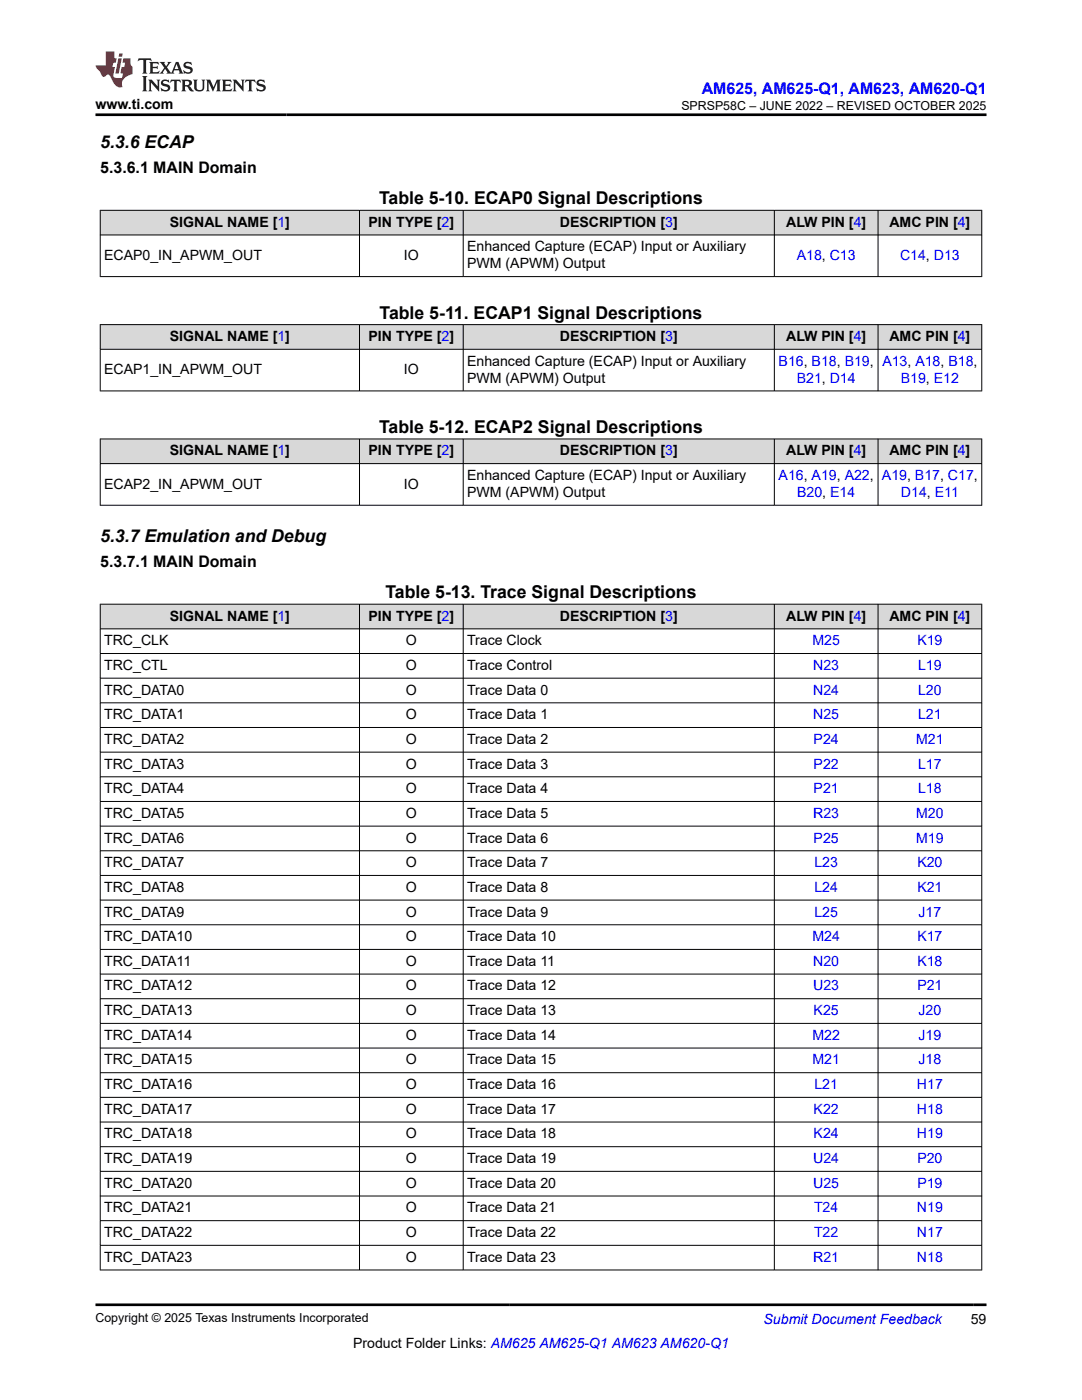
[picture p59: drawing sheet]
<svg xmlns="http://www.w3.org/2000/svg" width="216mm" height="279mm" viewBox="0 0 216 279" stroke-linecap="round" stroke-linejoin="round" font-family="sans-serif">
<defs><g id="words">
<g font-size="3.5">
<text x="20" y="29.6">5.3.6 ECAP</text>
<text x="75.6" y="40.8">Table 5-10. ECAP0 Signal Descriptions</text>
<text x="75.7" y="63.6">Table 5-11. ECAP1 Signal Descriptions</text>
<text x="75.6" y="86.4">Table 5-12. ECAP2 Signal Descriptions</text>
<text x="20" y="108.2">5.3.7 Emulation and Debug</text>
<text x="76.9" y="119.4">Table 5-13. Trace Signal Descriptions</text>
</g>
<text font-size="3.2" fill="#00f" x="140" y="18.7">AM625, AM625-Q1, AM623, AM620-Q1</text>
<g font-size="3.2">
<text x="20" y="34.6">5.3.6.1 MAIN Domain</text>
<text x="20" y="113.2">5.3.7.1 MAIN Domain</text>
</g>
<g font-size="2.8">
<text x="19" y="21.8">www.ti.com</text>
<text x="33.9" y="45.2">SIGNAL NAME [1]</text>
<text x="73.5" y="45.2">PIN TYPE [2]</text>
<text x="111.7" y="45.2">DESCRIPTION [3]</text>
<text x="156.9" y="45.2">ALW PIN [4]</text>
<text x="177.5" y="45.2">AMC PIN [4]</text>
<text x="20.8" y="51.9">ECAP0_IN_APWM_OUT</text>
<text x="80.6" y="51.9">IO</text>
<text x="93.2" y="50.2">Enhanced Capture (ECAP) Input or Auxiliary</text>
<text x="93.2" y="53.6">PWM (APWM) Output</text>
<text x="33.9" y="68.1">SIGNAL NAME [1]</text>
<text x="73.5" y="68.1">PIN TYPE [2]</text>
<text x="111.7" y="68.1">DESCRIPTION [3]</text>
<text x="156.9" y="68.1">ALW PIN [4]</text>
<text x="177.5" y="68.1">AMC PIN [4]</text>
<text x="20.8" y="74.7">ECAP1_IN_APWM_OUT</text>
<text x="80.6" y="74.7">IO</text>
<text x="93.2" y="73">Enhanced Capture (ECAP) Input or Auxiliary</text>
<text x="93.2" y="76.4">PWM (APWM) Output</text>
<text x="33.9" y="90.9">SIGNAL NAME [1]</text>
<text x="73.5" y="90.9">PIN TYPE [2]</text>
<text x="93.2" y="95.8">Enhanced Capture (ECAP) Input or Auxiliary</text>
<text x="111.7" y="90.9">DESCRIPTION [3]</text>
<text x="156.9" y="90.9">ALW PIN [4]</text>
<text x="177.5" y="90.9">AMC PIN [4]</text>
<text x="20.8" y="97.5">ECAP2_IN_APWM_OUT</text>
<text x="80.6" y="97.5">IO</text>
<text x="93.2" y="99.2">PWM (APWM) Output</text>
<text x="33.9" y="123.9">SIGNAL NAME [1]</text>
<text x="73.5" y="123.9">PIN TYPE [2]</text>
<text x="111.7" y="123.9">DESCRIPTION [3]</text>
<text x="156.9" y="123.9">ALW PIN [4]</text>
<text x="177.5" y="123.9">AMC PIN [4]</text>
<text x="20.8" y="128.8">TRC_CLK</text>
<text x="81" y="128.8">O</text>
<text x="93.2" y="128.8">Trace Clock</text>
<text x="20.8" y="133.7">TRC_CTL</text>
<text x="81" y="133.7">O</text>
<text x="93.2" y="133.7">Trace Control</text>
<text x="20.8" y="138.6">TRC_DATA0</text>
<text x="20.8" y="143.5">TRC_DATA1</text>
<text x="81" y="138.6">O</text>
<text x="81" y="143.5">O</text>
<text x="93.2" y="138.6">Trace Data 0</text>
<text x="93.2" y="143.5">Trace Data 1</text>
<text x="20.8" y="148.5">TRC_DATA2</text>
<text x="81" y="148.5">O</text>
<text x="93.2" y="148.5">Trace Data 2</text>
<text x="20.8" y="153.4">TRC_DATA3</text>
<text x="81" y="153.4">O</text>
<text x="93.2" y="153.4">Trace Data 3</text>
<text x="20.8" y="158.3">TRC_DATA4</text>
<text x="81" y="158.3">O</text>
<text x="93.2" y="158.3">Trace Data 4</text>
<text x="20.8" y="163.2">TRC_DATA5</text>
<text x="81" y="163.2">O</text>
<text x="93.2" y="163.2">Trace Data 5</text>
<text x="20.8" y="168.1">TRC_DATA6</text>
<text x="20.8" y="173.1">TRC_DATA7</text>
<text x="81" y="168.1">O</text>
<text x="81" y="173.1">O</text>
<text x="93.2" y="168.1">Trace Data 6</text>
<text x="93.2" y="173.1">Trace Data 7</text>
<text x="20.8" y="178">TRC_DATA8</text>
<text x="81" y="178">O</text>
<text x="93.2" y="178">Trace Data 8</text>
<text x="20.8" y="182.9">TRC_DATA9</text>
<text x="81" y="182.9">O</text>
<text x="93.2" y="182.9">Trace Data 9</text>
<text x="20.8" y="187.8">TRC_DATA10</text>
<text x="81" y="187.8">O</text>
<text x="93.2" y="187.8">Trace Data 10</text>
<text x="20.8" y="192.8">TRC_DATA11</text>
<text x="20.8" y="197.7">TRC_DATA12</text>
<text x="81" y="192.8">O</text>
<text x="81" y="197.7">O</text>
<text x="93.2" y="192.8">Trace Data 11</text>
<text x="93.2" y="197.7">Trace Data 12</text>
<text x="20.8" y="202.6">TRC_DATA13</text>
<text x="81" y="202.6">O</text>
<text x="93.2" y="202.6">Trace Data 13</text>
<text x="20.8" y="207.5">TRC_DATA14</text>
<text x="81" y="207.5">O</text>
<text x="93.2" y="207.5">Trace Data 14</text>
<text x="20.8" y="212.4">TRC_DATA15</text>
<text x="81" y="212.4">O</text>
<text x="93.2" y="212.4">Trace Data 15</text>
<text x="20.8" y="217.4">TRC_DATA16</text>
<text x="81" y="217.4">O</text>
<text x="93.2" y="217.4">Trace Data 16</text>
<text x="20.8" y="222.3">TRC_DATA17</text>
<text x="20.8" y="227.2">TRC_DATA18</text>
<text x="81" y="222.3">O</text>
<text x="81" y="227.2">O</text>
<text x="93.2" y="222.3">Trace Data 17</text>
<text x="93.2" y="227.2">Trace Data 18</text>
<text x="20.8" y="232.1">TRC_DATA19</text>
<text x="81" y="232.1">O</text>
<text x="93.2" y="232.1">Trace Data 19</text>
<text x="20.8" y="237">TRC_DATA20</text>
<text x="81" y="237">O</text>
<text x="93.2" y="237">Trace Data 20</text>
<text x="20.8" y="242">TRC_DATA21</text>
<text x="81" y="242">O</text>
<text x="93.2" y="242">Trace Data 21</text>
<text x="20.8" y="246.9">TRC_DATA22</text>
<text x="20.8" y="251.8">TRC_DATA23</text>
<text x="81" y="246.9">O</text>
<text x="81" y="251.8">O</text>
<text x="93.2" y="246.9">Trace Data 22</text>
<text x="93.2" y="251.8">Trace Data 23</text>
<text x="70.5" y="269">Product Folder Links: AM625 AM625-Q1 AM623 AM620-Q1</text>
<text x="193.7" y="264.2">59</text>
</g>
<g font-size="2.8" fill="#00f">
<text x="159" y="51.9">A18, C13</text>
<text x="179.6" y="51.9">C14, D13</text>
<text x="155.4" y="73">B16, B18, B19,</text>
<text x="159" y="76.4">B21, D14</text>
<text x="176.1" y="73">A13, A18, B18,</text>
<text x="179.7" y="76.4">B19, E12</text>
<text x="155.4" y="95.8">A16, A19, A22,</text>
<text x="176" y="95.8">A19, B17, C17,</text>
<text x="159.1" y="99.2">B20, E14</text>
<text x="179.8" y="99.2">D14, E11</text>
<text x="162.1" y="128.8">M25</text>
<text x="183" y="128.8">K19</text>
<text x="162.3" y="133.7">N23</text>
<text x="183.2" y="133.7">L19</text>
<text x="162.3" y="138.6">N24</text>
<text x="162.3" y="143.5">N25</text>
<text x="183.2" y="138.6">L20</text>
<text x="183.2" y="143.5">L21</text>
<text x="162.3" y="148.5">P24</text>
<text x="182.8" y="148.5">M21</text>
<text x="162.3" y="153.4">P22</text>
<text x="183.2" y="153.4">L17</text>
<text x="162.3" y="158.3">P21</text>
<text x="183.2" y="158.3">L18</text>
<text x="162.3" y="163.2">R23</text>
<text x="182.8" y="163.2">M20</text>
<text x="162.3" y="168.1">P25</text>
<text x="162.5" y="173.1">L23</text>
<text x="182.8" y="168.1">M19</text>
<text x="183" y="173.1">K20</text>
<text x="162.5" y="178">L24</text>
<text x="183" y="178">K21</text>
<text x="162.5" y="182.9">L25</text>
<text x="183.3" y="182.9">J17</text>
<text x="162.1" y="187.8">M24</text>
<text x="183" y="187.8">K17</text>
<text x="162.3" y="192.8">N20</text>
<text x="162.3" y="197.7">U23</text>
<text x="183" y="192.8">K18</text>
<text x="183" y="197.7">P21</text>
<text x="162.3" y="202.6">K25</text>
<text x="183.3" y="202.6">J20</text>
<text x="162.1" y="207.5">M22</text>
<text x="183.3" y="207.5">J19</text>
<text x="162.1" y="212.4">M21</text>
<text x="183.3" y="212.4">J18</text>
<text x="162.5" y="217.4">L21</text>
<text x="183" y="217.4">H17</text>
<text x="162.3" y="222.3">K22</text>
<text x="162.3" y="227.2">K24</text>
<text x="183" y="222.3">H18</text>
<text x="183" y="227.2">H19</text>
<text x="162.3" y="232.1">U24</text>
<text x="183" y="232.1">P20</text>
<text x="162.3" y="237">U25</text>
<text x="183" y="237">P19</text>
<text x="162.4" y="242">T24</text>
<text x="183" y="242">N19</text>
<text x="162.3" y="251.8">R21</text>
<text x="162.4" y="246.9">T22</text>
<text x="183" y="246.9">N17</text>
<text x="183" y="251.8">N18</text>
<text x="152.4" y="264.2">Submit Document Feedback</text>
</g>
<g font-size="2.5">
<text x="136" y="21.9">SPRSP58C – JUNE 2022 – REVISED OCTOBER 2025</text>
<text x="19" y="263.9">Copyright © 2025 Texas Instruments Incorporated</text>
</g>
</g></defs>
<g fill="#d8d8d8">
<path d="M20 42h175.9v4.9h-175.9z" fill-rule="evenodd"/>
<path d="M20.1 42h51.6v4.8h-51.6z" fill-rule="evenodd"/>
<path d="M71.8 42h20.6v4.8h-20.6z" fill-rule="evenodd"/>
<path d="M92.5 42h61.9v4.8h-61.9z" fill-rule="evenodd"/>
<path d="M154.6 42h20.5v4.8h-20.5z" fill-rule="evenodd"/>
<path d="M175.3 42h20.5v4.8h-20.5z" fill-rule="evenodd"/>
</g>
<path d="M19.9 42h176.1M19.9 46.9h176.1M19.9 55.2h176.1M20 41.9v13.4M71.7 41.9v13.4M92.4 41.9v13.4M154.5 41.9v13.4M175.2 41.9v13.4M195.9 41.9v13.4" fill="none" stroke="#000" stroke-width=".2"/>
<g fill="#d8d8d8">
<path d="M20 64.8h175.9v4.9h-175.9z" fill-rule="evenodd"/>
<path d="M20.1 64.8h51.6v4.8h-51.6z" fill-rule="evenodd"/>
<path d="M71.8 64.8h20.6v4.8h-20.6z" fill-rule="evenodd"/>
<path d="M92.5 64.8h61.9v4.8h-61.9z" fill-rule="evenodd"/>
<path d="M154.6 64.8h20.5v4.8h-20.5z" fill-rule="evenodd"/>
<path d="M175.3 64.8h20.5v4.8h-20.5z" fill-rule="evenodd"/>
</g>
<path d="M19.9 64.8h176.1M19.9 69.7h176.1M19.9 78h176.1M20 64.7v13.4M71.7 64.7v13.4M92.4 64.7v13.4M154.5 64.7v13.4M175.2 64.7v13.4M195.9 64.7v13.4" fill="none" stroke="#000" stroke-width=".2"/>
<g fill="#d8d8d8">
<path d="M20 87.6h175.9v4.9h-175.9z" fill-rule="evenodd"/>
<path d="M20.1 87.7h51.6v4.8h-51.6z" fill-rule="evenodd"/>
<path d="M71.8 87.7h20.6v4.8h-20.6z" fill-rule="evenodd"/>
<path d="M92.5 87.7h61.9v4.8h-61.9z" fill-rule="evenodd"/>
<path d="M154.6 87.7h20.5v4.8h-20.5z" fill-rule="evenodd"/>
<path d="M175.3 87.7h20.5v4.8h-20.5z" fill-rule="evenodd"/>
</g>
<path d="M19.9 87.6h176.1M19.9 92.5h176.1M20 87.5v13.4M71.7 87.5v13.4M92.4 87.5v13.4M154.5 87.5v13.4M175.2 87.5v13.4M195.9 87.5v13.4M19.9 100.8h176.1" fill="none" stroke="#000" stroke-width=".2"/>
<g fill="#d8d8d8">
<path d="M20 120.6h175.9v4.9h-175.9z" fill-rule="evenodd"/>
<path d="M20.1 120.6h51.6v4.8h-51.6z" fill-rule="evenodd"/>
<path d="M71.8 120.6h20.6v4.8h-20.6z" fill-rule="evenodd"/>
<path d="M92.5 120.6h61.9v4.8h-61.9z" fill-rule="evenodd"/>
<path d="M154.6 120.6h20.5v4.8h-20.5z" fill-rule="evenodd"/>
<path d="M175.3 120.6h20.5v4.8h-20.5z" fill-rule="evenodd"/>
</g>
<g fill="none" stroke="#000" stroke-width=".2">
<path d="M19.9 120.6h176.1M19.9 125.5h176.1M19.9 130.4h176.1M19.9 135.3h176.1M20 120.5v133M71.7 120.5v133M92.4 120.5v133M154.5 120.5v133M175.2 120.5v133M195.9 120.5v133M19.9 140.3h176.1M19.9 145.2h176.1"/>
<path d="M19.9 150.1h176.1M19.9 155h176.1M19.9 159.9h176.1M19.9 164.9h176.1M19.9 169.8h176.1M19.9 174.7h176.1M19.9 179.6h176.1M19.9 184.6h176.1M19.9 189.5h176.1M19.9 194.4h176.1M19.9 199.3h176.1M19.9 204.2h176.1"/>
<path d="M19.9 209.2h176.1M19.9 214.1h176.1M19.9 219h176.1M19.9 223.9h176.1M19.9 228.8h176.1M19.9 233.8h176.1M19.9 238.7h176.1M19.9 243.6h176.1M19.9 248.5h176.1M19.9 253.5h176.1"/>
</g>
<path d="M27.7 11.6l-.2 .6 .5-.2h.6v.1v2.2l-.2 .4h1l-.2-.4v-2.2v-.1h.5l.5 .2-.1-.6zM29.8 12.4l.2 .3v1.6l-.2 .4h1.9l.1-.6a1.08 1.08 0 0 1-1.3 .2v-.7h.6l.4 .2v-.7l-.4 .2h-.6v-.5l.2-.2a1 1 0 0 1 1 .3l-.1-.5zM31.8 12.4l1 1.1-1 1.2h.9l-.2-.2 .4-.8 .5 .8-.2 .2h1.6l-.2-.2 .1-.5h1l.1 .5-.1 .2h.9l-.2-.4-.8-1.9h-.5l-1 2.1-.8-1.1 .9-1h-.8l.2 .2-.5 .6-.3-.6 .1-.2zM35.2 12.8l.4 1h-.8zM36.8 12.5a.65 .65 0 0 0-.2 .7 .65 .65 0 0 0 .6 .5l.7 .1 .1 .3a.79 .79 0 0 1-.7 .4 .79 .79 0 0 1-.7-.5l.1 .7 .2-.1a.93 .93 0 0 0 1.1 0 .93 .93 0 0 0 .4-.9 1.46 1.46 0 0 0-1.2-.6l-.1-.3a1.09 1.09 0 0 1 1.2 .2l-.2-.6-.1 .1-.6-.2zM28.4 15.2l.2 .4v2.2l-.2 .4h1l-.2-.4v-2.2l.2-.4zM29.6 15.9l.2 .4v1.5l-.2 .4h.8l-.3-.4v-1.3l1.7 1.8v-2l.2-.4h-.8l.2 .2 .1 1.1-1.2-1.3zM32.3 16a.65 .65 0 0 0-.2 .8 .65 .65 0 0 0 .7 .4l.6 .2 .1 .2a.79 .79 0 0 1-.7 .4 .79 .79 0 0 1-.7-.5l.1 .7 .2-.1a.93 .93 0 0 0 1.1 .1 .93 .93 0 0 0 .4-1 1.46 1.46 0 0 0-1.2-.5l-.1-.4a1.09 1.09 0 0 1 1.2 .2l-.2-.6-.1 .1-.6-.1zM34.1 15.9l-.1 .6a.63 .63 0 0 1 .7-.3l.1 1.6-.3 .4h1l-.2-.4v-1.6a.66 .66 0 0 1 .8 .3l-.1-.6zM36.2 15.9l.2 .4v1.5l-.2 .4h.9l-.2-.2v-.7h.5l.1 .2a.79 .79 0 0 0 1.2 .6l-1-.9a.61 .61 0 0 0 .6-.6 .61 .61 0 0 0-.5-.7zM36.9 16.2h.2a.47 .47 0 0 1 .5 .1 .47 .47 0 0 1 .1 .5l-.2 .1-.6 .1zM38.5 15.9l.2 .2a2.27 2.27 0 0 0 .4 2 1.04 1.04 0 0 0 1.7-.7v-1.3l.2-.2h-.8l.2 .4v1.1a.6 .6 0 0 1-.6 .6 .6 .6 0 0 1-.6-.6v-1.1l.3-.4zM41.1 15.9l.2 .4v1.5l-.2 .4h.7l-.2-.4v-1.4l.9 1.9 .8-1.9v1.4l-.2 .4h1l-.3-.4v-1.5l.3-.4h-.8l-.7 1.5-.7-1.5zM44.3 15.9l.2 .4v1.5l-.2 .4h1.9l.1-.6a1.09 1.09 0 0 1-1.3 .2v-.7h.6l.4 .2v-.6l-.4 .2h-.6v-.6l.2-.1a1.01 1.01 0 0 1 1 .3l-.1-.6zM46.4 15.9l.3 .4v1.5l-.3 .4h.8l-.2-.4v-1.3l1.6 1.8v-2l.2-.4h-.7l.2 .2v1.1l-1.2-1.3zM49 15.9l-.1 .6a.63 .63 0 0 1 .8-.3v1.6l-.3 .4h1l-.2-.4v-1.6a.66 .66 0 0 1 .8 .3l-.1-.6zM51.4 16a.65 .65 0 0 0-.2 .8 .65 .65 0 0 0 .6 .4l.6 .2 .2 .2a.79 .79 0 0 1-.8 .4 .79 .79 0 0 1-.6-.5l.1 .7 .2-.1a.93 .93 0 0 0 1 .1 .93 .93 0 0 0 .5-1 1.46 1.46 0 0 0-1.3-.5l-.1-.4a1.09 1.09 0 0 1 1.3 .2l-.2-.6-.2 .1-.5-.1z" fill="#231f20"/>
<path d="M21.1 10.3v2.7h-2.1l.1 .4 .9 1a.95 .95 0 0 0 .9 .9 .59 .59 0 0 1 .6-.4 .59 .59 0 0 1 .5 .3l.4 .8a1.59 1.59 0 0 0 2.1 1.4 1.61 1.61 0 0 1 1-2.3l1-.3-.1-1.5a1.59 1.59 0 0 1-.4-1.7h-1.4l-.2 .9h.5l-.1 .9h-.5l-.2 .9v.3l.4 .1-.2 .9h-.6a.73 .73 0 0 1-1.1-.7l.3-1.5h-.5l.2-.9h.5l.2-.9h-.5v-1.3zM23.6 11.6l-.6 3.1h.7l.6-3.1zM23.8 10.7l-.1 .6h.7l.1-.6z" fill="#ed1c24"/>
<path d="M19 22.9h177.8M19 260.4h177.8" fill="none" stroke="#000" stroke-width=".53"/>
<use href="#words"/>
</svg>
